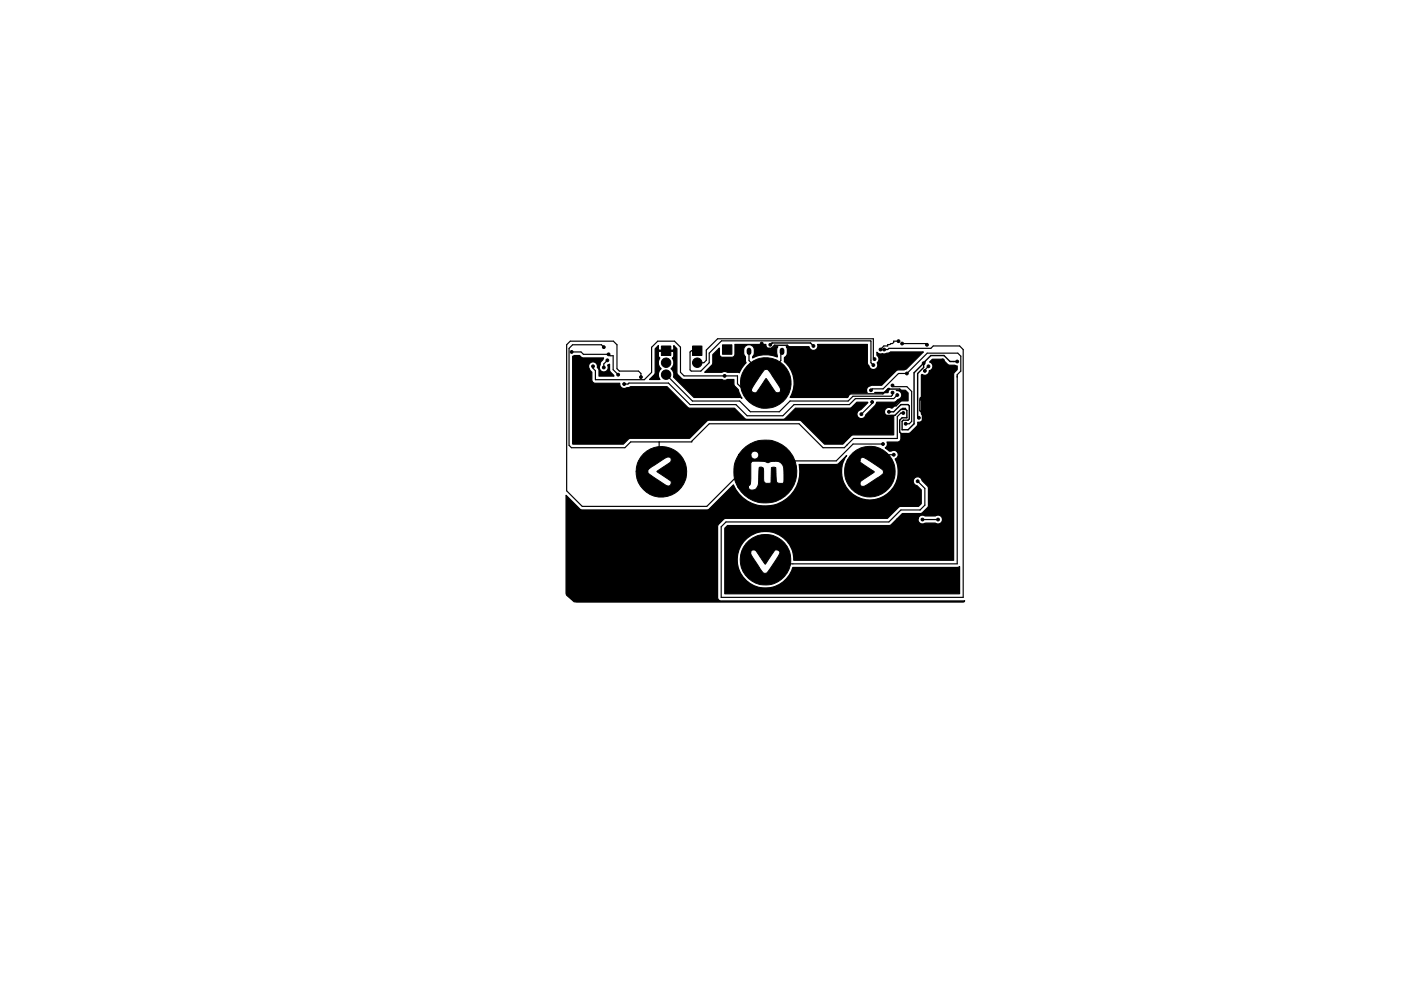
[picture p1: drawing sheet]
<svg xmlns="http://www.w3.org/2000/svg" width="297mm" height="210mm" viewBox="0 0 297 210" stroke-linecap="round" stroke-linejoin="round" font-family="sans-serif">
<g fill="#000" stroke="#000" stroke-width=".21">
<path d="M140.2 73.4h2v2h-2zM146.8 73.4h2v2h-2zM153.2 73.2h2v2h-2zM158.4 77.7a5.4 5.4 0 0 1 8.2 .3 5.4 5.4 0 0 1-1.8 8 5.4 5.4 0 0 1-7.6-3.2h2.1a.76 .76 0 0 0 .8 .5 .76 .76 0 0 0 .7-.6l1.5-2.3a2.08 2.08 0 0 1 1.1 1.3l.5 .8a.88 .88 0 0 0 .6 .7 .88 .88 0 0 0 1-.2 2.64 2.64 0 0 0-.9-2l-1-1.4a2.29 2.29 0 0 0-1.1-1.2l-.4 .1-1 1.3a9.5 9.5 0 0 0-1.8 3h-2.1a5.2 5.2 0 0 1 1.2-5.1zM136.5 96.3a5.4 5.4 0 0 1 8.4 1.1 5.4 5.4 0 0 1-3.3 7.9 5.4 5.4 0 0 1-6.7-5.3h2.4a3.1 3.1 0 0 0 1.8 1.6l1.9 1.3a.8 .8 0 0 0 1.1 .1l.2-.5v-.4l-3-2a2.08 2.08 0 0 1 1.3-1l.9-.6a.88 .88 0 0 0 .7-.6 .88 .88 0 0 0-.2-.9 2.63 2.63 0 0 0-2 .9l-1.5 .9a2.29 2.29 0 0 0-1.2 1.2h-2.4a5.1 5.1 0 0 1 1.6-3.7zM157.4 95.5a6.7 6.7 0 0 1 9.9 .2 6.7 6.7 0 0 1-1.2 9.8 6.7 6.7 0 0 1-9.7-2.2h2.2a1.1 1.1 0 0 0 1.2 .7 1.1 1.1 0 0 0 .9-1l.2-3.6a.48 .48 0 0 1 .6-.3 .48 .48 0 0 1 .4 .5v1.1a1.89 1.89 0 0 0 .3 1.8h1.3l.1-3.3 .5-.1 .4 .1 .1 2.4a.94 .94 0 0 0 .5 .9 .94 .94 0 0 0 1-.1l.1-.9a4.5 4.5 0 0 0-.6-3.2 2.89 2.89 0 0 0-2.8-.1l-.9-.3h-2.7l-.2 4.9-.4 .5h-2.2a6.8 6.8 0 0 1 .2-6.7h2.6a.85 .85 0 0 0 1.2 .7 .85 .85 0 0 0 .2-1.4 .85 .85 0 0 0-1.4 .4v.3h-2.6zM180.9 96a5.4 5.4 0 0 1 8.6 2.3 5.4 5.4 0 0 1-5.3 7.1 5.4 5.4 0 0 1-4.6-7.7h2.7l.2 .4 2.8 1.9a2.08 2.08 0 0 1-1.3 1.1l-.8 .5a.88 .88 0 0 0-.8 .6 .88 .88 0 0 0 .3 1 2.64 2.64 0 0 0 2-.9l1.4-1a2.29 2.29 0 0 0 1.2-1.1l-.1-.4-1.3-1a7.1 7.1 0 0 0-3.2-1.8l-.4 .7h-2.7zM158.8 114.7a5.4 5.4 0 0 1 8.5 2 5.4 5.4 0 0 1-4.7 7.4 5.4 5.4 0 0 1-5.4-6.8h2l.2 .7 1.7 2.5a1.36 1.36 0 0 0 1.3 1.1l1.2-1.4a7.1 7.1 0 0 0 1.7-3.1 .78 .78 0 0 0-.8-.4 .78 .78 0 0 0-.6 .6l-1.6 2.3a2.08 2.08 0 0 1-1-1.3l-.6-.8a.88 .88 0 0 0-.6-.7 .88 .88 0 0 0-.9 .2v.3h-2a5 5 0 0 1 1.6-2.6z"/>
<circle cx="121.2" cy="74.7" r=".3"/>
<circle cx="125.7" cy="77.7" r=".3"/>
<circle cx="128" cy="78" r=".3"/>
<circle cx="128" cy="73.7" r=".3"/>
<circle cx="128.8" cy="76.4" r=".3"/>
<circle cx="129" cy="75.2" r=".3"/>
<circle cx="131.1" cy="79.5" r=".3"/>
<circle cx="141.2" cy="77" r="1"/>
<circle cx="141.2" cy="79.5" r="1"/>
<circle cx="147.8" cy="77" r="1"/>
<circle cx="153.6" cy="79.8" r=".3"/>
<circle cx="161.5" cy="72.9" r=".3"/>
<circle cx="163.3" cy="73.1" r=".3"/>
<circle cx="172.5" cy="73.4" r=".3"/>
<circle cx="172.7" cy="78.5" r=".3"/>
<circle cx="185.2" cy="77.5" r=".3"/>
<circle cx="185.4" cy="76.2" r=".3"/>
<circle cx="186.7" cy="74.2" r=".3"/>
<circle cx="187.5" cy="74.2" r=".3"/>
<circle cx="190.5" cy="72.4" r=".3"/>
<circle cx="191" cy="75.7" r=".3"/>
<circle cx="191.3" cy="72.9" r=".3"/>
<circle cx="192.3" cy="79.2" r=".3"/>
<circle cx="195.8" cy="77.1" r=".3"/>
<circle cx="196.1" cy="78.7" r=".3"/>
<circle cx="196.5" cy="73.1" r=".3"/>
<circle cx="196.9" cy="77.7" r=".3"/>
<circle cx="199.9" cy="76.4" r=".3"/>
<circle cx="202.9" cy="76.7" r=".3"/>
<circle cx="132.3" cy="81.5" r=".3"/>
<circle cx="135.9" cy="80" r=".3"/>
<circle cx="162.4" cy="83.8" r=".5"/>
<circle cx="163.5" cy="96.1" r=".5"/>
<circle cx="179.6" cy="84.1" r=".3"/>
<circle cx="182.6" cy="87.9" r=".3"/>
<circle cx="184.7" cy="82.8" r=".3"/>
<circle cx="184.9" cy="85.3" r=".3"/>
<circle cx="185.7" cy="81" r=".3"/>
<circle cx="187.2" cy="94.2" r=".3"/>
<circle cx="188.5" cy="87.4" r=".3"/>
<circle cx="189.2" cy="81.8" r=".3"/>
<circle cx="189.2" cy="83.3" r=".3"/>
<circle cx="189.5" cy="96.5" r=".3"/>
<circle cx="190.2" cy="83.8" r=".3"/>
<circle cx="191.5" cy="87.6" r=".3"/>
<circle cx="192" cy="89.9" r=".3"/>
<circle cx="194.8" cy="88.6" r=".3"/>
<circle cx="195.3" cy="84.6" r=".3"/>
<circle cx="195.6" cy="91.7" r=".3"/>
<circle cx="198.4" cy="85.1" r=".3"/>
<circle cx="201.7" cy="88.1" r=".3"/>
<circle cx="142.7" cy="100" r=".5"/>
<circle cx="162.2" cy="116.2" r=".5"/>
<circle cx="181.8" cy="100.1" r=".5"/>
<circle cx="194.6" cy="102.1" r=".3"/>
<circle cx="195.6" cy="110.2" r=".3"/>
<circle cx="198.9" cy="110.2" r=".3"/>
</g>
<path d="M159.7 77.2h.3M164.7 77.2h.3" fill="none" stroke="#000" stroke-width=".95"/>
<path d="M158.8 74.3v.5M165.8 74.3v.5" fill="none" stroke="#000" stroke-width="1"/>
<path d="M161.5 72.9l1 1h1.1M163.3 73.1l.4-.3h8.1l.7 .6M163.6 73.9l.6-.7h2.7l.5 .5v2.2l2.5 2.6h7.6l2.3 2.3M163.6 73.9h.1M163.6 72.8h.1M191 75.7v.5l-.5 .5h-2.8l-.8 .8v2.8l-.7 .7h-.5l-.5-.5h-5.1l-.5 .5v3.1M195.8 77.1v.9l-1.2 1.2v9.2l.2 .2M199.9 76.4l-.5 .6v8.1h-3.3v-.3l-.3-.2h-.5l-.3 .3v2.2l.6 .6v1.7l-2.8 2.8h-1.5l-.5-.5v-2.6l.5-.5h1v-1.5l-.3-.2h-1l-1.3 1.2h-2l-.5-.5v-.7l.8-.8h2l1.8-1.8v-.7l-1-1.1h-2.6l-1 1.1h-7.6M202.9 76.7h-1.5l-1.2-1.3h-2.8l-3.6 3.7v10.8l-1.3 1.3h-1.2v-1.8l.2-.3h1l.3-.2v-2.8l-.3-.3h-1.5l-1.5 1.6h-1M198.4 85.1v2.8l.2 .2h3.1v3.1l-.5 .5h-5.6" fill="none" stroke="#000" stroke-width=".3"/>
<g fill="none" stroke="#000" stroke-width=".25">
<path d="M121.2 74.7h2l.5 .5h5.3l.3 .3h.7v2.9l1.1 1.1M125.7 77.7v.4l.5 .6v1.9h10.4l1.6-1.6v-5.3l1.2-1.3h3.6l1.3 1.3v5.3l.7 .8h11.4v1.6l2.3 2.4h3.7M128 73.7l-.5-.6h-6.1l-.8 .8v20.6l.6 .5h11.3l1.2-1.2h13l3.7-3.9h19l5.1 5.1h4.5l.6-.6M128.8 76.4l-.8 .8v.8M141.2 79.5l5.6 5.6h10l2 2M147.8 74.4h-1.2l-.3 .3v3.8l.3 .2h2l1.8-1.7v-2.1l2.6-2.6h31.6l.1 4.7 .5 .5M158.8 74.5v2l.8 .7h5.2l.8-.7v-2M185.4 76.2l-.2-.3v-4h-33.1l-2.3 2.4v2.1l-.6 .6h-1.4M187.5 74.2h.7l.3-.3h8.9l.5-.5h5.6l.7 .8v52.5h-51.3v-14.9l1-1.1h34.6l2.5-2.5h4.1l1-1v-3.6l-1.5-1.5M190.5 72.4h-1v.2l-.3 .3-1 .2v.3h-.8l-.7 .8M191.3 72.9h5l.2 .2M196.8 77.7l-.7 .8v.2"/>
<path d="M132.3 81.5h.8l.2-.2h8.4l4.6 4.5h9.7l2.4 2.4h7.6l2.3-2.4h11.8l1.3-1.2h8.1l.7-.8M135.9 80v-.8l-.5-.5h-4.1l-.5-.5v-5.1l-.8-.7h-9.1l-.8 .7v31l3.3 3.3h26.5l8.8-8.9M139.8 93.8v2.5l2.9 .1v3.6M158.7 98.5h.1M158.8 87.1h.1M159.2 98h.1M163.5 96.1v1.6M164.2 97.8l-4.6-.1-.9 .8M179.6 94.3v.1M184.7 82.8l.3-.3h2.2l3.3-3.3h1.8l4.3-4.3h6.5l.6 .7v3.1l-.8 .8v40.1h-36.2l-.8-.8v-2.2l-.5-.4h-3.2M184.9 85.3v.3l-2.3 2.3M187.2 94.2h-6.3l-3.6 3.6h-13.5"/>
<path d="M189.2 83.3v.5l-.2 .3h-8.2l-1 1h-12.3l-2.3 2.3h-6.1l-.3-.3M189.2 81.8l.3 .2h2.8l1 1.1v6.3l-.5 .5h-.8M189.5 96.5h-7l-.7 .7v2.9M191.5 87.6h-.5l-.8 .8v4.6h-9.2l-1.4 1.3M195.6 110.2h3.3"/>
</g>
<path d="M121.4 75.6l.4-.2h1.1l.5 .5 .3 .1 4.3-.1-.8 1.3a1.12 1.12 0 0 0 1 1.7 .95 .95 0 0 0 .6-1.4l.4-.2 .1 1.4 .9 1.1h-3.2v-1.1l-.3-.6a.99 .99 0 0 0-.8-1.3 .99 .99 0 0 0-1.1 1.1l.7 1.1v1.5a.75 .75 0 0 0 .8 .8h5.1a1.04 1.04 0 0 0 .5 1 1.04 1.04 0 0 0 1.2-.1l.6-.2h7.7l4.6 4.6h9.7l2.2 2.2 .5 .2h7.6l.5-.2 2.2-2.2h11.4l.5-.2 1.1-1.1h2.3l-1.5 1.6a.95 .95 0 0 0-.8 1 .95 .95 0 0 0 .9 .9 .95 .95 0 0 0 1-.8l1.9-1.9 .3-.8 3.7 .1 .3-.1 .6-.6a.99 .99 0 0 0 .8-1.1 .99 .99 0 0 0-1.2-.8h2l.5 .6v1.6l-1.8 .1-1.5 1.5a.98 .98 0 0 0-1.4 0 .98 .98 0 0 0-.1 1.3 .98 .98 0 0 0 1.3 .3h.5v4.1h-8.5l-.6 .2-1.7 1.7h-3.9l-4.8-4.8-.6-.3h-19l-.6 .3-3.6 3.6h-12.5l-.5 .2-1 1h-10.7zM138.9 74l.7-.7v.8l.1 .2h3l.2-.2v-.8l.6 .7v5l.2 .5 1 1h8.4a.91 .91 0 0 0 1.1 0h1.4v1.2l.9 1 .8 1.8-.5-.2h-9.7l-4.3-4.3a1.53 1.53 0 0 0-.5-1.8 1.6 1.6 0 0 0 .2-2.2l.4-.5v-.8l-.2-.2h-3l-.1 .2v.8l.3 .5a1.6 1.6 0 0 0 .3 2.2 1.59 1.59 0 0 0-.3 2.3h-2.2l1-.9 .2-.6zM152.5 73.8v1.4a.65 .65 0 0 0 .7 .6h2a.65 .65 0 0 0 .6-.6v-2.1h6.6a.93 .93 0 0 0 .7 1 .93 .93 0 0 0 1.1-.5h.7a3.4 3.4 0 0 0-.1 2.1l-1-.3a6.2 6.2 0 0 0-2.8 0l-1.4 .5v-.2a1.53 1.53 0 0 0-.8-2.6 1.53 1.53 0 0 0-.8 2.6v.8l.2 .5-.9 1-.5 1.1-.4-.1h-2.2a.91 .91 0 0 0-1.1 0h-3.7l1.7-1.7v-2.1zM166.7 73.6h4.8a.95 .95 0 0 0 1.2 .7 .95 .95 0 0 0 .6-1.2h10.6v3.9l.2 .5a.99 .99 0 0 0 1.3 .9 .99 .99 0 0 0 .6-1.4 .94 .94 0 0 0-.1-1.6v-.7a2.14 2.14 0 0 0 2.1 .3l.8-.3h7l-3.7 3.6-.4 .2h-1.5l-3.3 3.2-2.2 .1a1.35 1.35 0 0 0-1 1.2l.2 .3-3.3 .1-1.1 .9h-12l.4-.7a6 6 0 0 0 .4-3 5.9 5.9 0 0 0-1-2.7l-1-1.2v-.8a1.65 1.65 0 0 0 .4-2.3zM120 105.1l2.9 2.9 .5 .2h26.5l.5-.2 5.1-5.1 .6 1.1a7.7 7.7 0 0 0 3.3 2.8l1.1 .4 1.2 .1h1.5l1.7-.4a7.7 7.7 0 0 0 3.4-2.7l.1-.1a7.3 7.3 0 0 0 1.2-4.1l-.2-1.5 7.9 .1 .5-.3 1.7-1.7-.8 1.5-.2 1.3v1.7l.4 1.4a6.2 6.2 0 0 0 2.7 2.9l1.1 .4 1.8 .3a5.8 5.8 0 0 0 2.8-.8h.1a6.2 6.2 0 0 0 2.5-2.8l.4-1.1 .1-1.4-.1-1.4-.5-1.2a.94 .94 0 0 0 .5-1.4 .94 .94 0 0 0-1.4-.3h-.4l-.8-.7a.92 .92 0 0 0 .3-1.2h2.2a.75 .75 0 0 0 .8-.8v-1.1h1.8l1.6-1.4 .1-.3 .1-.6a.95 .95 0 0 0 1.1-.6 .95 .95 0 0 0-.4-1.2v-8.2l.2-.2a.93 .93 0 0 0 1 .1 .93 .93 0 0 0 .5-.8 .95 .95 0 0 0 .8-.9 .95 .95 0 0 0-.7-1l.6-.6h2.1l1.3 1.2 1.8 .2v.8l-.5 .5-.2 .6v39.4h-33.9l-.1-1.2-.3-1.2a6.1 6.1 0 0 0-2.7-3l-1-.5-1.3-.2h-1.5l-1.2 .3a6 6 0 0 0-2.5 1.8l-.1 .1a5.9 5.9 0 0 0-1.2 2.6l-.1 1.1a5.7 5.7 0 0 0 .6 2.6l.1 .3a6.1 6.1 0 0 0 2 2.2l1 .5 1.2 .4h1.9l1.2-.3a6.4 6.4 0 0 0 3-2.4l.8-1.6h34.8l.6-.2v5.8h-49.8v-13.9l.5-.6h34.3l.5-.2 1.2-1.3h4.4v.4a.94 .94 0 0 0 1.5 .6h2.3a.95 .95 0 0 0 1.4-.8 .95 .95 0 0 0-1.5-.7l-2.2-.1a.95 .95 0 0 0-1.5 .6h-4.4l1.1-1 4.1-.1 1.4-1.4v-4.2l-1.3-1.4a.95 .95 0 0 0-1.6-.5 .95 .95 0 0 0 .5 1.6l.9 .9v3l-.5 .5-4.1 .1-2.5 2.5h-34.6l-1.2 1.2-.3 .6 .1 15.2 .4 .5h.3h51.6l-.1 .2h-82.7l-1.6-1.4-.1-.4zM185.5 83.3l2-.1 1-.9 .2 .2-.3 .3-.1 .5zM191.2 86.7l.8-.1v.2z" fill="#000" stroke="#000" stroke-width=".25"/>
</svg>
